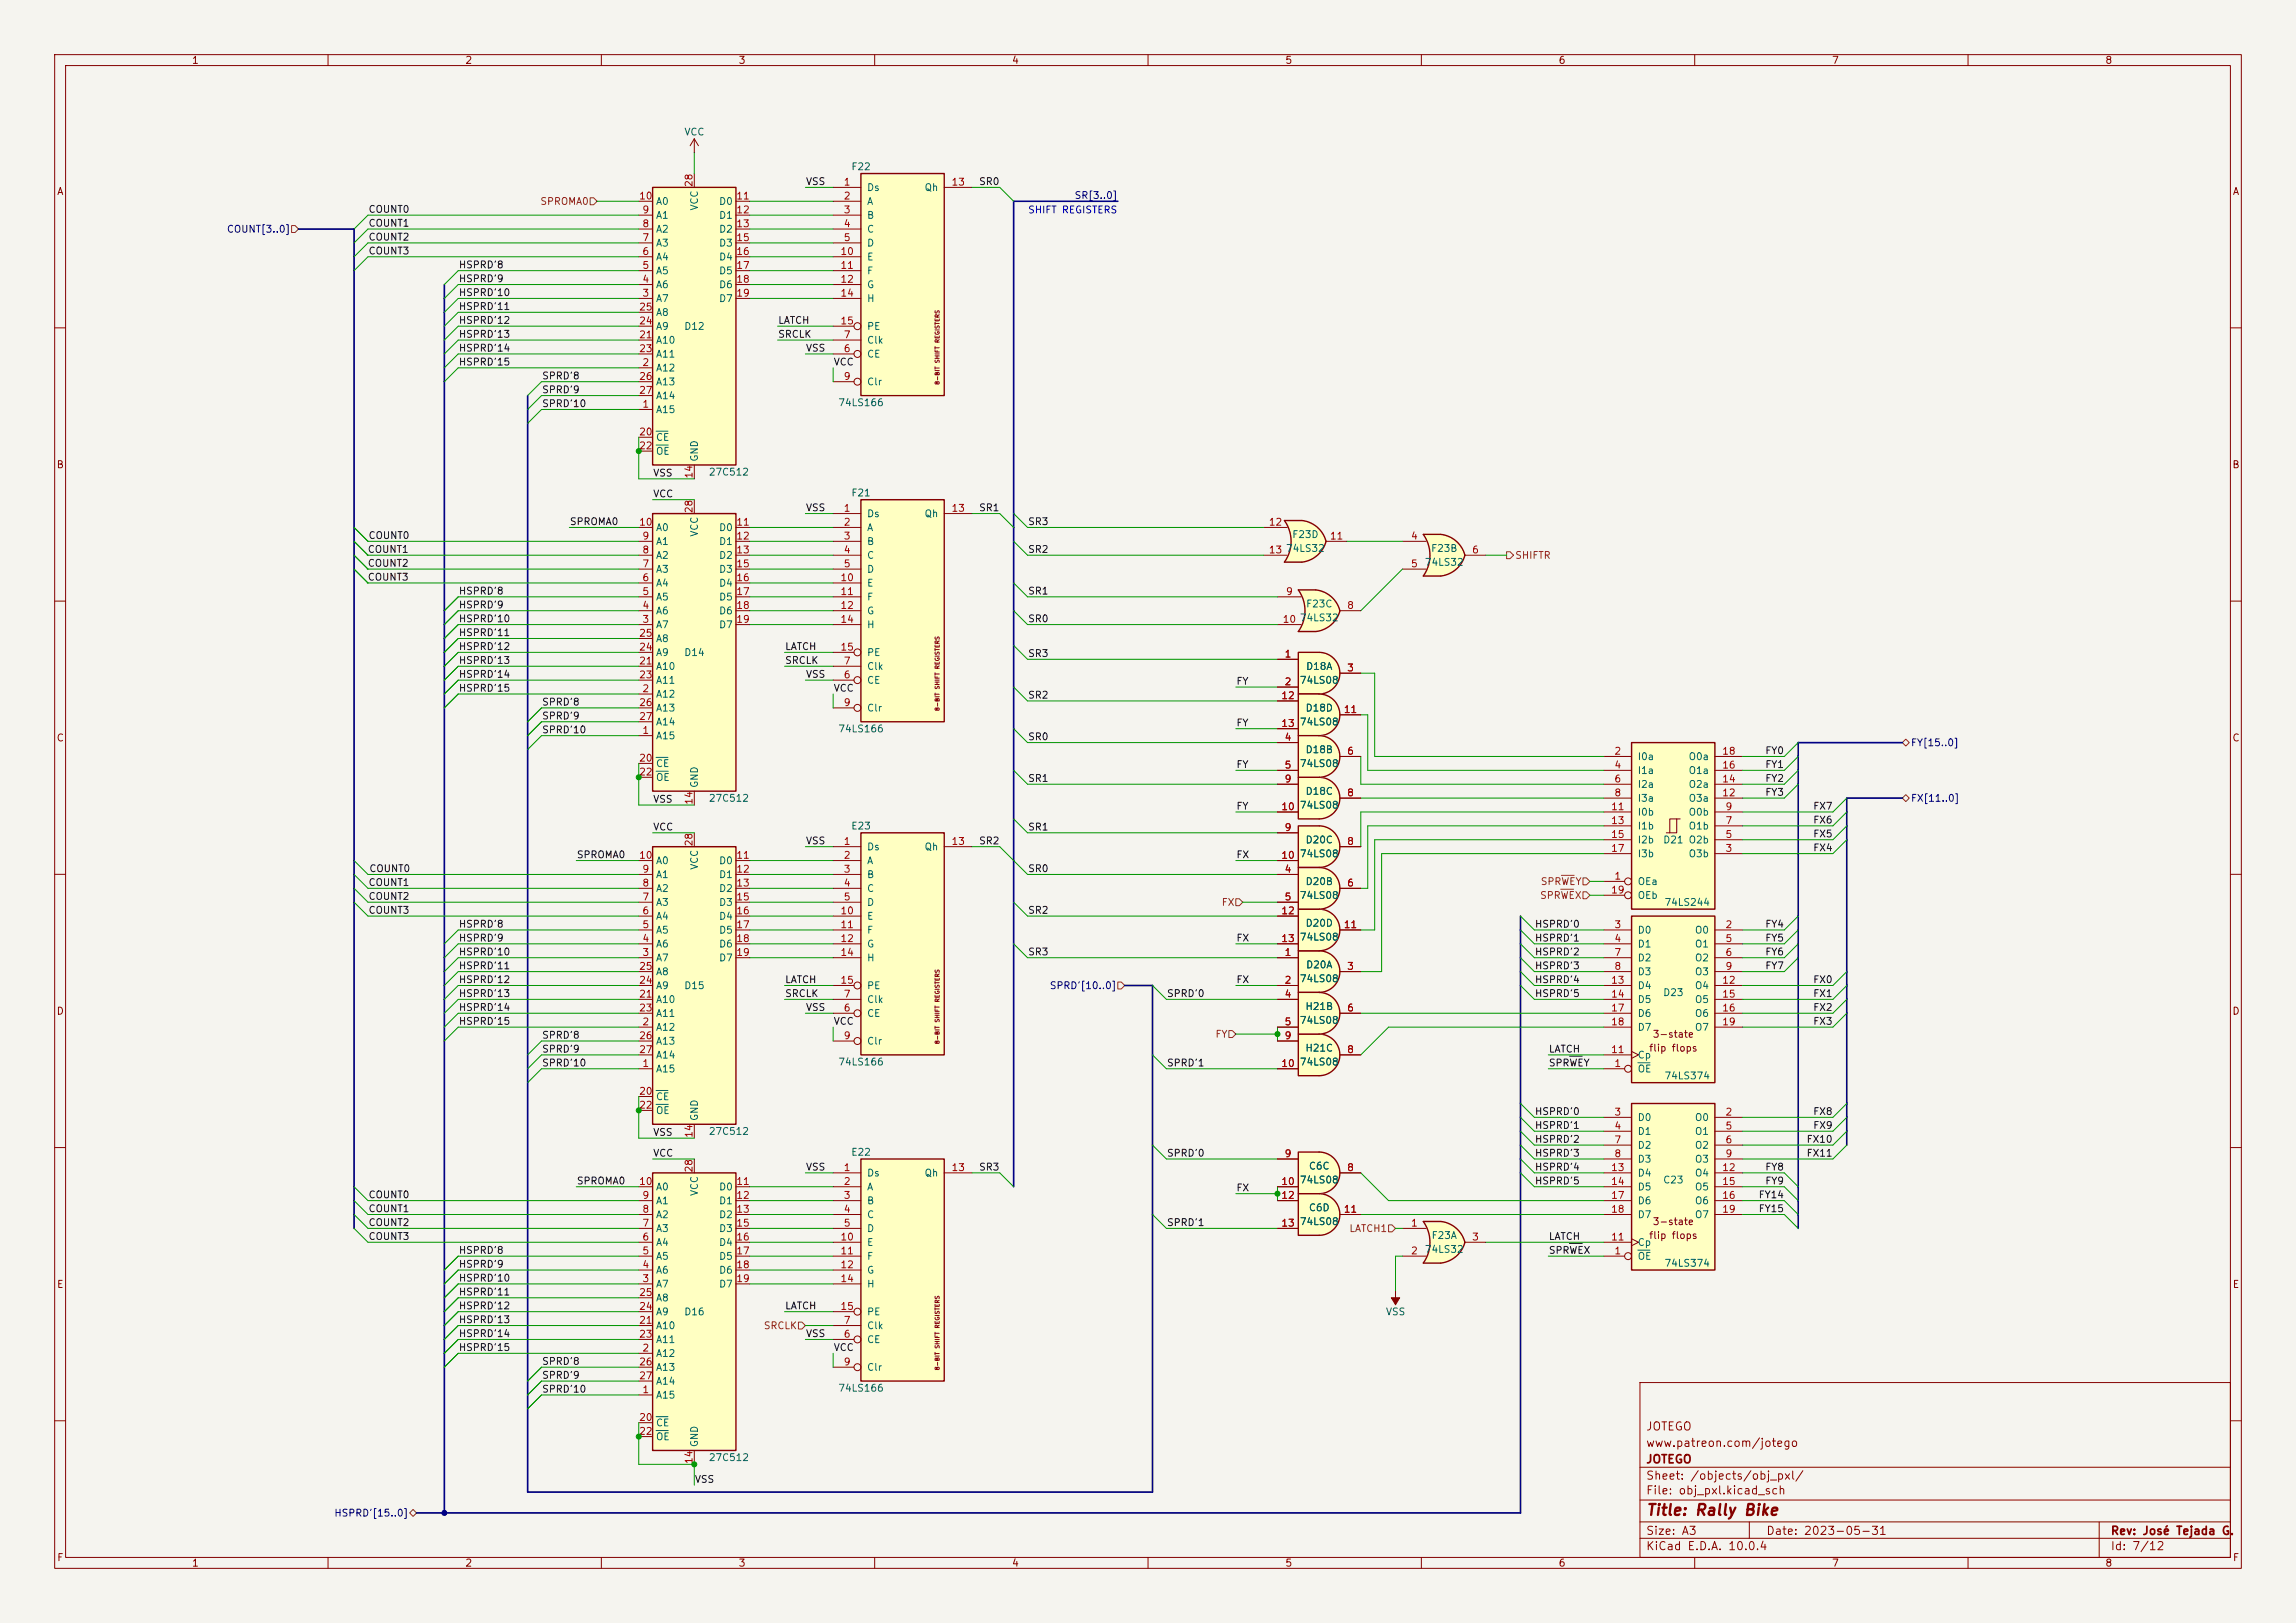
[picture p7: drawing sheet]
<svg xmlns="http://www.w3.org/2000/svg" width="420mm" height="297mm" viewBox="0 0 420 297" stroke-linecap="round" stroke-linejoin="round" font-family="sans-serif">
<defs><g id="words">
<text font-size="2" fill="#840000" x="301" y="277.8">Title: Rally Bike</text>
<g font-size="1.5" fill="#840000">
<text x="301" y="262.1">JOTEGO</text>
<text x="301" y="268.1">JOTEGO</text>
<text x="301" y="265.1">www.patreon.com/jotego</text>
<text x="301" y="273.8">File: obj_pxl.kicad_sch</text>
<text x="301" y="271.1">Sheet: /objects/obj_pxl/</text>
<text x="301" y="281.2">Size: A3</text>
<text x="323" y="281.2">Date: 2023-05-31</text>
<text x="386" y="281.2">Rev: José Tejada G.</text>
<text x="301" y="284">KiCad E.D.A. 10.0.4</text>
<text x="386" y="284">Id: 7/12</text>
</g>
<g font-size="1.3" fill="#840000">
<text x="35" y="12">1</text>
<text x="85" y="12">2</text>
<text x="135" y="12">3</text>
<text x="185" y="12">4</text>
<text x="235" y="12">5</text>
<text x="285" y="12">6</text>
<text x="335" y="12">7</text>
<text x="385" y="12">8</text>
<text x="10.3" y="36">A</text>
<text x="408.3" y="36">A</text>
<text x="10.3" y="86">B</text>
<text x="408.2" y="86">B</text>
<text x="10.3" y="136">C</text>
<text x="408.2" y="136">C</text>
<text x="10.3" y="186">D</text>
<text x="408.2" y="186">D</text>
<text x="302.2" y="190.2">3-state</text>
<text x="301.6" y="192.7">flip flops</text>
<text x="301.6" y="227">flip flops</text>
<text x="302.2" y="224.5">3-state</text>
<text x="10.3" y="236">E</text>
<text x="408.3" y="236">E</text>
<text x="10.3" y="286">F</text>
<text x="35" y="287">1</text>
<text x="85" y="287">2</text>
<text x="135" y="287">3</text>
<text x="185" y="287">4</text>
<text x="235" y="287">5</text>
<text x="285" y="287">6</text>
<text x="335" y="287">7</text>
<text x="385" y="287">8</text>
<text x="408.3" y="286">F</text>
</g>
<g font-size="1.3" fill="#006464">
<text x="125.1" y="25.1">VCC</text>
<text x="155.6" y="31.5">F22</text>
<text x="158.5" y="35.3">Ds</text>
<text x="169" y="35.3">Qh</text>
<text x="119.9" y="40.3">A1</text>
<text x="119.9" y="37.8">A0</text>
<text x="128" y="38.6" transform="rotate(-90 128 38.6)">VCC</text>
<text x="131.4" y="37.8">D0</text>
<text x="131.4" y="40.3">D1</text>
<text x="158.5" y="37.8">A</text>
<text x="158.5" y="40.3">B</text>
<text x="119.9" y="48">A4</text>
<text x="119.9" y="45.4">A3</text>
<text x="119.9" y="42.9">A2</text>
<text x="131.4" y="42.9">D2</text>
<text x="131.4" y="45.4">D3</text>
<text x="131.4" y="48">D4</text>
<text x="158.5" y="42.9">C</text>
<text x="158.5" y="45.4">D</text>
<text x="158.5" y="48">E</text>
<text x="119.9" y="53">A6</text>
<text x="119.9" y="50.5">A5</text>
<text x="131.4" y="50.5">D5</text>
<text x="131.4" y="53">D6</text>
<text x="158.5" y="50.5">F</text>
<text x="158.5" y="53">G</text>
<text x="119.9" y="55.6">A7</text>
<text x="119.9" y="58.1">A8</text>
<text x="131.4" y="55.6">D7</text>
<text x="158.5" y="55.6">H</text>
<text x="119.9" y="63.2">A10</text>
<text x="119.9" y="65.7">A11</text>
<text x="119.9" y="60.7">A9</text>
<text x="125.1" y="60.7">D12</text>
<text x="158.5" y="65.7">CE</text>
<text x="158.5" y="63.2">Clk</text>
<text x="158.5" y="60.7">PE</text>
<text x="119.9" y="68.3">A12</text>
<text x="119.9" y="70.8">A13</text>
<text x="158.5" y="70.8">Clr</text>
<text x="119.9" y="75.9">A15</text>
<text x="119.9" y="73.4">A14</text>
<text x="153.2" y="74.6">74LS166</text>
<text x="119.9" y="81">CE</text>
<text x="119.9" y="83.5">OE</text>
<text x="128" y="84.6" transform="rotate(-90 128 84.6)">GND</text>
<text x="129.5" y="87.3">27C512</text>
<text x="155.6" y="91.1">F21</text>
<text x="158.5" y="95">Ds</text>
<text x="169" y="95">Qh</text>
<text x="119.9" y="100">A1</text>
<text x="119.9" y="97.5">A0</text>
<text x="128" y="98.3" transform="rotate(-90 128 98.3)">VCC</text>
<text x="131.4" y="97.5">D0</text>
<text x="131.4" y="100">D1</text>
<text x="158.5" y="97.5">A</text>
<text x="158.5" y="100">B</text>
<text x="235.1" y="101.3">74LS32</text>
<text x="236.3" y="98.8">F23D</text>
<text x="261.7" y="101.3">F23B</text>
<text x="119.9" y="107.7">A4</text>
<text x="119.9" y="105.1">A3</text>
<text x="119.9" y="102.6">A2</text>
<text x="131.4" y="102.6">D2</text>
<text x="131.4" y="105.1">D3</text>
<text x="131.4" y="107.7">D4</text>
<text x="158.5" y="102.6">C</text>
<text x="158.5" y="105.1">D</text>
<text x="158.5" y="107.7">E</text>
<text x="260.5" y="103.8">74LS32</text>
<text x="119.9" y="112.7">A6</text>
<text x="119.9" y="110.2">A5</text>
<text x="131.4" y="110.2">D5</text>
<text x="131.4" y="112.7">D6</text>
<text x="158.5" y="110.2">F</text>
<text x="158.5" y="112.7">G</text>
<text x="238.8" y="111.5">F23C</text>
<text x="119.9" y="115.3">A7</text>
<text x="119.9" y="117.8">A8</text>
<text x="131.4" y="115.3">D7</text>
<text x="158.5" y="115.3">H</text>
<text x="237.7" y="114">74LS32</text>
<text x="119.9" y="122.9">A10</text>
<text x="119.9" y="125.4">A11</text>
<text x="119.9" y="120.4">A9</text>
<text x="125.1" y="120.4">D14</text>
<text x="158.5" y="125.4">CE</text>
<text x="158.5" y="122.9">Clk</text>
<text x="158.5" y="120.4">PE</text>
<text x="237.7" y="125.4">74LS08</text>
<text x="238.8" y="122.9">D18A</text>
<text x="119.9" y="128">A12</text>
<text x="119.9" y="130.5">A13</text>
<text x="158.5" y="130.5">Clr</text>
<text x="238.7" y="130.5">D18D</text>
<text x="119.9" y="135.6">A15</text>
<text x="119.9" y="133.1">A14</text>
<text x="153.2" y="134.3">74LS166</text>
<text x="237.7" y="133.1">74LS08</text>
<text x="119.9" y="140.7">CE</text>
<text x="119.9" y="143.2">OE</text>
<text x="237.7" y="140.7">74LS08</text>
<text x="238.7" y="138.1">D18B</text>
<text x="299.5" y="139.4">I0a</text>
<text x="299.5" y="141.9">I1a</text>
<text x="308.8" y="141.9">O1a</text>
<text x="308.8" y="139.4">O0a</text>
<text x="128" y="144.3" transform="rotate(-90 128 144.3)">GND</text>
<text x="129.5" y="147">27C512</text>
<text x="237.7" y="148.3">74LS08</text>
<text x="238.7" y="145.8">D18C</text>
<text x="299.5" y="144.5">I2a</text>
<text x="299.5" y="147">I3a</text>
<text x="299.5" y="149.6">I0b</text>
<text x="308.8" y="149.6">O0b</text>
<text x="308.8" y="147">O3a</text>
<text x="308.8" y="144.5">O2a</text>
<text x="155.6" y="152.1">E23</text>
<text x="158.5" y="155.9">Ds</text>
<text x="169" y="155.9">Qh</text>
<text x="238.7" y="154.6">D20C</text>
<text x="299.5" y="152.1">I1b</text>
<text x="299.5" y="154.6">I2b</text>
<text x="304.1" y="154.6">D21 O2b</text>
<text x="308.8" y="152.1">O1b</text>
<text x="119.9" y="161">A1</text>
<text x="119.9" y="158.5">A0</text>
<text x="128" y="159.3" transform="rotate(-90 128 159.3)">VCC</text>
<text x="131.4" y="158.5">D0</text>
<text x="131.4" y="161">D1</text>
<text x="158.5" y="158.5">A</text>
<text x="158.5" y="161">B</text>
<text x="237.7" y="157.2">74LS08</text>
<text x="299.5" y="157.2">I3b</text>
<text x="308.8" y="157.2">O3b</text>
<text x="119.9" y="166.1">A3</text>
<text x="119.9" y="163.5">A2</text>
<text x="131.4" y="163.5">D2</text>
<text x="131.4" y="166.1">D3</text>
<text x="158.5" y="163.5">C</text>
<text x="158.5" y="166.1">D</text>
<text x="237.7" y="164.8">74LS08</text>
<text x="238.7" y="162.3">D20B</text>
<text x="299.5" y="162.3">OEa</text>
<text x="299.5" y="164.8">OEb</text>
<text x="304.4" y="166.1">74LS244</text>
<text x="119.9" y="173.7">A6</text>
<text x="119.9" y="171.2">A5</text>
<text x="119.9" y="168.6">A4</text>
<text x="131.4" y="168.6">D4</text>
<text x="131.4" y="171.2">D5</text>
<text x="131.4" y="173.7">D6</text>
<text x="158.5" y="168.6">E</text>
<text x="158.5" y="171.2">F</text>
<text x="158.5" y="173.7">G</text>
<text x="237.7" y="172.4">74LS08</text>
<text x="238.7" y="169.9">D20D</text>
<text x="299.5" y="171.2">D0</text>
<text x="299.5" y="173.7">D1</text>
<text x="309.9" y="171.2">O0</text>
<text x="309.9" y="173.7">O1</text>
<text x="119.9" y="176.2">A7</text>
<text x="119.9" y="178.8">A8</text>
<text x="131.4" y="176.2">D7</text>
<text x="158.5" y="176.2">H</text>
<text x="238.8" y="177.5">D20A</text>
<text x="299.5" y="176.2">D2</text>
<text x="299.5" y="178.8">D3</text>
<text x="309.9" y="176.2">O2</text>
<text x="309.9" y="178.8">O3</text>
<text x="119.9" y="183.9">A10</text>
<text x="119.9" y="181.3">A9</text>
<text x="125.1" y="181.3">D15</text>
<text x="158.5" y="183.9">Clk</text>
<text x="158.5" y="181.3">PE</text>
<text x="237.7" y="180">74LS08</text>
<text x="238.7" y="185.1">H21B</text>
<text x="299.5" y="181.3">D4</text>
<text x="299.5" y="183.9">D5</text>
<text x="304.1" y="182.6">D23</text>
<text x="309.9" y="181.3">O4</text>
<text x="309.9" y="183.9">O5</text>
<text x="119.9" y="188.9">A12</text>
<text x="119.9" y="186.4">A11</text>
<text x="119.9" y="191.5">A13</text>
<text x="158.5" y="186.4">CE</text>
<text x="158.5" y="191.5">Clr</text>
<text x="237.7" y="187.7">74LS08</text>
<text x="299.5" y="186.4">D6</text>
<text x="299.5" y="188.9">D7</text>
<text x="309.9" y="186.4">O6</text>
<text x="309.9" y="188.9">O7</text>
<text x="119.9" y="196.6">A15</text>
<text x="119.9" y="194">A14</text>
<text x="153.2" y="195.3">74LS166</text>
<text x="237.7" y="195.3">74LS08</text>
<text x="238.7" y="192.7">H21C</text>
<text x="299.5" y="196.6">OE</text>
<text x="299.5" y="194">Cp</text>
<text x="304.4" y="197.8">74LS374</text>
<text x="119.9" y="201.6">CE</text>
<text x="119.9" y="204.2">OE</text>
<text x="128" y="205.2" transform="rotate(-90 128 205.2)">GND</text>
<text x="129.5" y="208">27C512</text>
<text x="299.5" y="205.4">D0</text>
<text x="299.5" y="208">D1</text>
<text x="309.9" y="205.4">O0</text>
<text x="309.9" y="208">O1</text>
<text x="155.6" y="211.8">E22</text>
<text x="158.5" y="215.6">Ds</text>
<text x="169" y="215.6">Qh</text>
<text x="239.3" y="214.3">C6C</text>
<text x="299.5" y="210.5">D2</text>
<text x="299.5" y="213.1">D3</text>
<text x="299.5" y="215.6">D4</text>
<text x="309.9" y="210.5">O2</text>
<text x="309.9" y="213.1">O3</text>
<text x="309.9" y="215.6">O4</text>
<text x="119.9" y="220.7">A1</text>
<text x="119.9" y="218.1">A0</text>
<text x="128" y="219" transform="rotate(-90 128 219)">VCC</text>
<text x="131.4" y="218.1">D0</text>
<text x="131.4" y="220.7">D1</text>
<text x="158.5" y="218.1">A</text>
<text x="158.5" y="220.7">B</text>
<text x="237.7" y="216.9">74LS08</text>
<text x="239.3" y="222">C6D</text>
<text x="299.5" y="218.1">D5</text>
<text x="299.5" y="220.7">D6</text>
<text x="304.1" y="216.9">C23</text>
<text x="309.9" y="218.1">O5</text>
<text x="309.9" y="220.7">O6</text>
<text x="119.9" y="225.8">A3</text>
<text x="119.9" y="223.2">A2</text>
<text x="131.4" y="223.2">D2</text>
<text x="131.4" y="225.8">D3</text>
<text x="158.5" y="223.2">C</text>
<text x="158.5" y="225.8">D</text>
<text x="237.7" y="224.5">74LS08</text>
<text x="261.8" y="227">F23A</text>
<text x="299.5" y="223.2">D7</text>
<text x="309.9" y="223.2">O7</text>
<text x="119.9" y="233.4">A6</text>
<text x="119.9" y="230.8">A5</text>
<text x="119.9" y="228.3">A4</text>
<text x="131.4" y="228.3">D4</text>
<text x="131.4" y="230.8">D5</text>
<text x="131.4" y="233.4">D6</text>
<text x="158.5" y="228.3">E</text>
<text x="158.5" y="230.8">F</text>
<text x="158.5" y="233.4">G</text>
<text x="260.5" y="229.6">74LS32</text>
<text x="299.5" y="230.8">OE</text>
<text x="299.5" y="228.3">Cp</text>
<text x="304.4" y="232.1">74LS374</text>
<text x="119.9" y="235.9">A7</text>
<text x="119.9" y="238.5">A8</text>
<text x="131.4" y="235.9">D7</text>
<text x="158.5" y="235.9">H</text>
<text x="119.9" y="243.5">A10</text>
<text x="119.9" y="241">A9</text>
<text x="125.1" y="241">D16</text>
<text x="158.5" y="243.5">Clk</text>
<text x="158.5" y="241">PE</text>
<text x="253.4" y="241">VSS</text>
<text x="119.9" y="248.6">A12</text>
<text x="119.9" y="246.1">A11</text>
<text x="119.9" y="251.2">A13</text>
<text x="158.5" y="246.1">CE</text>
<text x="158.5" y="251.2">Clr</text>
<text x="119.9" y="256.2">A15</text>
<text x="119.9" y="253.7">A14</text>
<text x="153.2" y="255">74LS166</text>
<text x="119.9" y="261.3">CE</text>
<text x="119.9" y="263.9">OE</text>
<text x="128" y="264.9" transform="rotate(-90 128 264.9)">GND</text>
<text x="129.5" y="267.7">27C512</text>
</g>
<g font-size="1.3" fill="#a90000">
<text x="127" y="34.3" transform="rotate(-90 127 34.3)">28</text>
<text x="154.2" y="34.3">1</text>
<text x="173.9" y="34.3">13</text>
<text x="116.8" y="36.8">10</text>
<text x="117.4" y="41.9">8</text>
<text x="117.4" y="39.3">9</text>
<text x="134.6" y="36.8">11</text>
<text x="134.6" y="39.3">12</text>
<text x="134.6" y="41.9">13</text>
<text x="154.2" y="36.8">2</text>
<text x="154.2" y="39.3">3</text>
<text x="154.2" y="41.9">4</text>
<text x="117.4" y="47">6</text>
<text x="117.4" y="44.4">7</text>
<text x="134.6" y="44.4">15</text>
<text x="134.6" y="47">16</text>
<text x="153.6" y="47">10</text>
<text x="154.2" y="44.4">5</text>
<text x="117.4" y="52">4</text>
<text x="117.4" y="49.5">5</text>
<text x="134.6" y="49.5">17</text>
<text x="134.6" y="52">18</text>
<text x="153.6" y="49.5">11</text>
<text x="153.6" y="52">12</text>
<text x="116.8" y="59.7">24</text>
<text x="116.8" y="57.1">25</text>
<text x="117.4" y="54.6">3</text>
<text x="134.6" y="54.6">19</text>
<text x="153.6" y="54.6">14</text>
<text x="153.6" y="59.7">15</text>
<text x="116.8" y="62.2">21</text>
<text x="116.8" y="64.7">23</text>
<text x="154.2" y="64.7">6</text>
<text x="154.2" y="62.2">7</text>
<text x="116.8" y="69.8">26</text>
<text x="117.4" y="67.3">2</text>
<text x="154.2" y="69.8">9</text>
<text x="116.8" y="72.4">27</text>
<text x="117.4" y="74.9">1</text>
<text x="116.8" y="80">20</text>
<text x="116.8" y="82.5">22</text>
<text x="127" y="87.7" transform="rotate(-90 127 87.7)">14</text>
<text x="127" y="94" transform="rotate(-90 127 94)">28</text>
<text x="154.2" y="94">1</text>
<text x="173.9" y="94">13</text>
<text x="116.8" y="96.5">10</text>
<text x="117.4" y="101.6">8</text>
<text x="117.4" y="99">9</text>
<text x="134.6" y="96.5">11</text>
<text x="134.6" y="99">12</text>
<text x="134.6" y="101.6">13</text>
<text x="154.2" y="96.5">2</text>
<text x="154.2" y="99">3</text>
<text x="154.2" y="101.6">4</text>
<text x="232" y="96.5">12</text>
<text x="232" y="101.6">13</text>
<text x="243.2" y="99">11</text>
<text x="258" y="99">4</text>
<text x="269.2" y="101.6">6</text>
<text x="117.4" y="106.7">6</text>
<text x="117.4" y="104.1">7</text>
<text x="134.6" y="104.1">15</text>
<text x="134.6" y="106.7">16</text>
<text x="153.6" y="106.7">10</text>
<text x="154.2" y="104.1">5</text>
<text x="258" y="104.1">5</text>
<text x="117.4" y="111.7">4</text>
<text x="117.4" y="109.2">5</text>
<text x="134.6" y="109.2">17</text>
<text x="134.6" y="111.7">18</text>
<text x="153.6" y="109.2">11</text>
<text x="153.6" y="111.7">12</text>
<text x="235.1" y="109.2">9</text>
<text x="246.3" y="111.7">8</text>
<text x="116.8" y="119.4">24</text>
<text x="116.8" y="116.8">25</text>
<text x="117.4" y="114.3">3</text>
<text x="134.6" y="114.3">19</text>
<text x="153.6" y="114.3">14</text>
<text x="153.6" y="119.4">15</text>
<text x="234.5" y="114.3">10</text>
<text x="116.8" y="121.9">21</text>
<text x="116.8" y="124.4">23</text>
<text x="154.2" y="124.4">6</text>
<text x="154.2" y="121.9">7</text>
<text x="234.9" y="120.6">1</text>
<text x="234.9" y="125.7">2</text>
<text x="246.3" y="123.2">3</text>
<text x="116.8" y="129.5">26</text>
<text x="117.4" y="127">2</text>
<text x="154.2" y="129.5">9</text>
<text x="234.3" y="128.2">12</text>
<text x="245.7" y="130.8">11</text>
<text x="116.8" y="132.1">27</text>
<text x="117.4" y="134.6">1</text>
<text x="234.3" y="133.3">13</text>
<text x="234.9" y="135.9">4</text>
<text x="116.8" y="139.7">20</text>
<text x="116.8" y="142.2">22</text>
<text x="234.9" y="143.5">9</text>
<text x="234.9" y="140.9">5</text>
<text x="246.3" y="138.4">6</text>
<text x="295.2" y="138.4">2</text>
<text x="295.2" y="140.9">4</text>
<text x="295.2" y="143.5">6</text>
<text x="314.9" y="143.5">14</text>
<text x="314.9" y="140.9">16</text>
<text x="314.9" y="138.4">18</text>
<text x="127" y="147.4" transform="rotate(-90 127 147.4)">14</text>
<text x="234.3" y="148.6">10</text>
<text x="246.3" y="146">8</text>
<text x="294.6" y="148.6">11</text>
<text x="295.2" y="146">8</text>
<text x="314.9" y="146">12</text>
<text x="315.5" y="148.6">9</text>
<text x="127" y="155" transform="rotate(-90 127 155)">28</text>
<text x="154.2" y="154.9">1</text>
<text x="173.9" y="154.9">13</text>
<text x="234.9" y="152.4">9</text>
<text x="246.3" y="154.9">8</text>
<text x="294.6" y="151.1">13</text>
<text x="294.6" y="153.6">15</text>
<text x="315.5" y="153.6">5</text>
<text x="315.5" y="151.1">7</text>
<text x="116.8" y="157.5">10</text>
<text x="117.4" y="160">9</text>
<text x="134.6" y="157.5">11</text>
<text x="134.6" y="160">12</text>
<text x="154.2" y="157.5">2</text>
<text x="154.2" y="160">3</text>
<text x="234.3" y="157.5">10</text>
<text x="234.9" y="160">4</text>
<text x="294.6" y="156.2">17</text>
<text x="295.2" y="161.3">1</text>
<text x="315.5" y="156.2">3</text>
<text x="117.4" y="167.6">6</text>
<text x="117.4" y="165.1">7</text>
<text x="117.4" y="162.5">8</text>
<text x="134.6" y="162.5">13</text>
<text x="134.6" y="165.1">15</text>
<text x="134.6" y="167.6">16</text>
<text x="153.6" y="167.6">10</text>
<text x="154.2" y="162.5">4</text>
<text x="154.2" y="165.1">5</text>
<text x="234.3" y="167.6">12</text>
<text x="234.9" y="165.1">5</text>
<text x="246.3" y="162.5">6</text>
<text x="294.6" y="163.8">19</text>
<text x="117.4" y="172.7">4</text>
<text x="117.4" y="170.2">5</text>
<text x="134.6" y="170.2">17</text>
<text x="134.6" y="172.7">18</text>
<text x="153.6" y="170.2">11</text>
<text x="153.6" y="172.7">12</text>
<text x="234.3" y="172.7">13</text>
<text x="245.7" y="170.2">11</text>
<text x="295.2" y="170.2">3</text>
<text x="295.2" y="172.7">4</text>
<text x="315.5" y="170.2">2</text>
<text x="315.5" y="172.7">5</text>
<text x="116.8" y="177.8">25</text>
<text x="117.4" y="175.2">3</text>
<text x="134.6" y="175.2">19</text>
<text x="153.6" y="175.2">14</text>
<text x="234.9" y="175.2">1</text>
<text x="246.3" y="177.8">3</text>
<text x="295.2" y="175.2">7</text>
<text x="295.2" y="177.8">8</text>
<text x="315.5" y="175.2">6</text>
<text x="315.5" y="177.8">9</text>
<text x="116.8" y="182.9">21</text>
<text x="116.8" y="185.4">23</text>
<text x="116.8" y="180.3">24</text>
<text x="153.6" y="180.3">15</text>
<text x="154.2" y="185.4">6</text>
<text x="154.2" y="182.9">7</text>
<text x="234.9" y="180.3">2</text>
<text x="234.9" y="182.9">4</text>
<text x="246.3" y="185.4">6</text>
<text x="294.6" y="180.3">13</text>
<text x="294.6" y="182.9">14</text>
<text x="294.6" y="185.4">17</text>
<text x="314.9" y="180.3">12</text>
<text x="314.9" y="182.9">15</text>
<text x="314.9" y="185.4">16</text>
<text x="116.8" y="190.5">26</text>
<text x="117.4" y="187.9">2</text>
<text x="154.2" y="190.5">9</text>
<text x="234.9" y="190.5">9</text>
<text x="234.9" y="187.9">5</text>
<text x="294.6" y="187.9">18</text>
<text x="314.9" y="187.9">19</text>
<text x="116.8" y="193">27</text>
<text x="117.4" y="195.6">1</text>
<text x="234.3" y="195.6">10</text>
<text x="246.3" y="193">8</text>
<text x="294.6" y="193">11</text>
<text x="295.2" y="195.6">1</text>
<text x="116.8" y="200.6">20</text>
<text x="116.8" y="203.2">22</text>
<text x="127" y="208.3" transform="rotate(-90 127 208.3)">14</text>
<text x="295.2" y="204.4">3</text>
<text x="295.2" y="207">4</text>
<text x="295.2" y="209.5">7</text>
<text x="315.5" y="204.4">2</text>
<text x="315.5" y="207">5</text>
<text x="315.5" y="209.5">6</text>
<text x="127" y="214.7" transform="rotate(-90 127 214.7)">28</text>
<text x="154.2" y="214.6">1</text>
<text x="173.9" y="214.6">13</text>
<text x="234.9" y="212.1">9</text>
<text x="246.3" y="214.6">8</text>
<text x="294.6" y="214.6">13</text>
<text x="295.2" y="212.1">8</text>
<text x="314.9" y="214.6">12</text>
<text x="315.5" y="212.1">9</text>
<text x="116.8" y="217.1">10</text>
<text x="117.4" y="219.7">9</text>
<text x="134.6" y="217.1">11</text>
<text x="134.6" y="219.7">12</text>
<text x="154.2" y="217.1">2</text>
<text x="154.2" y="219.7">3</text>
<text x="234.3" y="217.1">10</text>
<text x="234.3" y="219.7">12</text>
<text x="294.6" y="217.1">14</text>
<text x="294.6" y="219.7">17</text>
<text x="314.9" y="217.1">15</text>
<text x="314.9" y="219.7">16</text>
<text x="117.4" y="227.3">6</text>
<text x="117.4" y="224.8">7</text>
<text x="117.4" y="222.2">8</text>
<text x="134.6" y="222.2">13</text>
<text x="134.6" y="224.8">15</text>
<text x="134.6" y="227.3">16</text>
<text x="153.6" y="227.3">10</text>
<text x="154.2" y="222.2">4</text>
<text x="154.2" y="224.8">5</text>
<text x="234.3" y="224.8">13</text>
<text x="245.7" y="222.2">11</text>
<text x="258" y="224.8">1</text>
<text x="269.2" y="227.3">3</text>
<text x="294.6" y="227.3">11</text>
<text x="294.6" y="222.2">18</text>
<text x="314.9" y="222.2">19</text>
<text x="117.4" y="232.4">4</text>
<text x="117.4" y="229.8">5</text>
<text x="134.6" y="229.8">17</text>
<text x="134.6" y="232.4">18</text>
<text x="153.6" y="229.8">11</text>
<text x="153.6" y="232.4">12</text>
<text x="258" y="229.8">2</text>
<text x="295.2" y="229.8">1</text>
<text x="116.8" y="237.5">25</text>
<text x="117.4" y="234.9">3</text>
<text x="134.6" y="234.9">19</text>
<text x="153.6" y="234.9">14</text>
<text x="116.8" y="242.5">21</text>
<text x="116.8" y="245.1">23</text>
<text x="116.8" y="240">24</text>
<text x="153.6" y="240">15</text>
<text x="154.2" y="245.1">6</text>
<text x="154.2" y="242.5">7</text>
<text x="116.8" y="250.2">26</text>
<text x="117.4" y="247.6">2</text>
<text x="154.2" y="250.2">9</text>
<text x="116.8" y="252.7">27</text>
<text x="117.4" y="255.2">1</text>
<text x="116.8" y="260.3">20</text>
<text x="116.8" y="262.9">22</text>
<text x="127" y="268" transform="rotate(-90 127 268)">14</text>
</g>
<g font-size="1.3" fill="#0f0f0f">
<text x="147.3" y="34.2">VSS</text>
<text x="179" y="34.2">SR0</text>
<text x="67.3" y="41.8">COUNT1</text>
<text x="67.3" y="39.2">COUNT0</text>
<text x="67.3" y="46.9">COUNT3</text>
<text x="67.3" y="44.3">COUNT2</text>
<text x="83.8" y="51.9">HSPRD'9</text>
<text x="83.8" y="49.4">HSPRD'8</text>
<text x="83.8" y="54.5">HSPRD'10</text>
<text x="83.8" y="57">HSPRD'11</text>
<text x="83.8" y="59.6">HSPRD'12</text>
<text x="142.2" y="59.6">LATCH</text>
<text x="83.8" y="64.6">HSPRD'14</text>
<text x="83.8" y="62.1">HSPRD'13</text>
<text x="142.2" y="62.1">SRCLK</text>
<text x="147.3" y="64.6">VSS</text>
<text x="83.8" y="67.2">HSPRD'15</text>
<text x="99.1" y="69.7">SPRD'8</text>
<text x="152.4" y="67.2">VCC</text>
<text x="99.1" y="72.3">SPRD'9</text>
<text x="99.1" y="74.8">SPRD'10</text>
<text x="119.4" y="87.5">VSS</text>
<text x="119.4" y="91.3">VCC</text>
<text x="147.3" y="93.9">VSS</text>
<text x="179" y="93.9">SR1</text>
<text x="67.2" y="101.5">COUNT1</text>
<text x="67.3" y="98.9">COUNT0</text>
<text x="104.1" y="96.4">SPROMA0</text>
<text x="188" y="101.5">SR2</text>
<text x="188" y="96.4">SR3</text>
<text x="67.2" y="104">COUNT2</text>
<text x="67.2" y="106.6">COUNT3</text>
<text x="83.8" y="109.1">HSPRD'8</text>
<text x="83.8" y="111.6">HSPRD'9</text>
<text x="188" y="109.1">SR1</text>
<text x="83.8" y="119.3">HSPRD'12</text>
<text x="83.8" y="114.2">HSPRD'10</text>
<text x="83.8" y="116.7">HSPRD'11</text>
<text x="143.5" y="119.3">LATCH</text>
<text x="188" y="114.2">SR0</text>
<text x="83.8" y="124.3">HSPRD'14</text>
<text x="83.8" y="121.8">HSPRD'13</text>
<text x="143.5" y="121.8">SRCLK</text>
<text x="147.3" y="124.3">VSS</text>
<text x="188" y="120.5">SR3</text>
<text x="226.1" y="125.6">FY</text>
<text x="83.8" y="126.9">HSPRD'15</text>
<text x="99.1" y="132">SPRD'9</text>
<text x="99.1" y="129.4">SPRD'8</text>
<text x="152.4" y="126.9">VCC</text>
<text x="188" y="128.1">SR2</text>
<text x="99.1" y="134.5">SPRD'10</text>
<text x="188" y="135.8">SR0</text>
<text x="226.1" y="133.2">FY</text>
<text x="188" y="143.4">SR1</text>
<text x="226.1" y="140.8">FY</text>
<text x="322.8" y="140.8">FY1</text>
<text x="322.8" y="138.3">FY0</text>
<text x="322.8" y="143.4">FY2</text>
<text x="119.4" y="147.2">VSS</text>
<text x="226.1" y="148.5">FY</text>
<text x="322.8" y="145.9">FY3</text>
<text x="331.6" y="148.5">FX7</text>
<text x="119.4" y="152.3">VCC</text>
<text x="147.3" y="154.8">VSS</text>
<text x="179" y="154.8">SR2</text>
<text x="188" y="152.3">SR1</text>
<text x="331.6" y="151">FX6</text>
<text x="331.6" y="153.5">FX5</text>
<text x="67.5" y="159.9">COUNT0</text>
<text x="105.4" y="157.4">SPROMA0</text>
<text x="188" y="159.9">SR0</text>
<text x="226.1" y="157.4">FX</text>
<text x="331.6" y="156.1">FX4</text>
<text x="67.3" y="165">COUNT2</text>
<text x="67.3" y="167.5">COUNT3</text>
<text x="67.3" y="162.4">COUNT1</text>
<text x="188" y="167.5">SR2</text>
<text x="83.8" y="170.1">HSPRD'8</text>
<text x="83.8" y="172.6">HSPRD'9</text>
<text x="226.1" y="172.6">FX</text>
<text x="280.7" y="172.6">HSPRD'1</text>
<text x="280.7" y="170.1">HSPRD'0</text>
<text x="322.8" y="170.1">FY4</text>
<text x="322.8" y="172.6">FY5</text>
<text x="83.8" y="177.7">HSPRD'11</text>
<text x="83.8" y="175.1">HSPRD'10</text>
<text x="188" y="175.1">SR3</text>
<text x="280.7" y="177.7">HSPRD'3</text>
<text x="280.7" y="175.1">HSPRD'2</text>
<text x="322.8" y="177.7">FY7</text>
<text x="322.8" y="175.1">FY6</text>
<text x="83.8" y="180.2">HSPRD'12</text>
<text x="83.8" y="182.8">HSPRD'13</text>
<text x="83.8" y="185.3">HSPRD'14</text>
<text x="143.5" y="180.2">LATCH</text>
<text x="143.5" y="182.8">SRCLK</text>
<text x="147.3" y="185.3">VSS</text>
<text x="213.4" y="182.8">SPRD'0</text>
<text x="226.1" y="180.2">FX</text>
<text x="280.7" y="180.2">HSPRD'4</text>
<text x="280.7" y="182.8">HSPRD'5</text>
<text x="331.6" y="185.3">FX2</text>
<text x="331.6" y="180.2">FX0</text>
<text x="331.6" y="182.8">FX1</text>
<text x="83.8" y="187.8">HSPRD'15</text>
<text x="99.1" y="190.4">SPRD'8</text>
<text x="152.4" y="187.8">VCC</text>
<text x="331.6" y="187.8">FX3</text>
<text x="99.1" y="195.5">SPRD'10</text>
<text x="99.1" y="192.9">SPRD'9</text>
<text x="213.4" y="195.5">SPRD'1</text>
<text x="283.2" y="195.5">SPRWEY</text>
<text x="283.2" y="192.9">LATCH</text>
<text x="119.4" y="208.2">VSS</text>
<text x="280.7" y="204.3">HSPRD'0</text>
<text x="280.7" y="206.9">HSPRD'1</text>
<text x="280.7" y="209.4">HSPRD'2</text>
<text x="330.4" y="209.4">FX10</text>
<text x="331.6" y="206.9">FX9</text>
<text x="331.6" y="204.3">FX8</text>
<text x="119.4" y="212">VCC</text>
<text x="147.3" y="214.5">VSS</text>
<text x="179" y="214.5">SR3</text>
<text x="213.4" y="212">SPRD'0</text>
<text x="280.7" y="214.5">HSPRD'4</text>
<text x="280.7" y="212">HSPRD'3</text>
<text x="322.8" y="214.5">FY8</text>
<text x="330.4" y="212">FX11</text>
<text x="67.3" y="219.6">COUNT0</text>
<text x="105.4" y="217">SPROMA0</text>
<text x="226.1" y="218.3">FX</text>
<text x="280.7" y="217">HSPRD'5</text>
<text x="321.6" y="219.6">FY14</text>
<text x="322.8" y="217">FY9</text>
<text x="67.3" y="222.1">COUNT1</text>
<text x="67.3" y="227.2">COUNT3</text>
<text x="67.3" y="224.7">COUNT2</text>
<text x="213.4" y="224.7">SPRD'1</text>
<text x="283.2" y="227.2">LATCH</text>
<text x="321.6" y="222.1">FY15</text>
<text x="83.8" y="232.3">HSPRD'9</text>
<text x="83.8" y="229.7">HSPRD'8</text>
<text x="283.2" y="229.7">SPRWEX</text>
<text x="83.8" y="239.9">HSPRD'12</text>
<text x="83.8" y="237.4">HSPRD'11</text>
<text x="83.8" y="234.8">HSPRD'10</text>
<text x="143.5" y="239.9">LATCH</text>
<text x="83.8" y="245">HSPRD'14</text>
<text x="83.8" y="242.4">HSPRD'13</text>
<text x="147.3" y="245">VSS</text>
<text x="83.8" y="247.5">HSPRD'15</text>
<text x="99.1" y="250.1">SPRD'8</text>
<text x="152.4" y="247.5">VCC</text>
<text x="99.1" y="252.6">SPRD'9</text>
<text x="99.1" y="255.1">SPRD'10</text>
<text x="127" y="271.7">VSS</text>
</g>
<g font-size="1.3" fill="#725600">
<text x="98.7" y="37.8">SPROMA0</text>
<text x="277.1" y="102.6">SHIFTR</text>
<text x="223.4" y="166.1">FX</text>
<text x="281.6" y="164.8">SPRWEX</text>
<text x="281.7" y="162.3">SPRWEY</text>
<text x="222.2" y="190.2">FY</text>
<text x="246.7" y="225.8">LATCH1</text>
<text x="139.6" y="243.5">SRCLK</text>
</g>
<text font-size="1.3" fill="#0000c2" x="188" y="39.3">SHIFT REGISTERS</text>
<g font-size="1.3" fill="#000084">
<text x="196.5" y="36.7">SR[3..0]</text>
<text x="41.4" y="42.9">COUNT[3..0]</text>
<text x="349.4" y="136.9">FY[15..0]</text>
<text x="349.4" y="147">FX[11..0]</text>
<text x="191.9" y="181.3">SPRD'[10..0]</text>
<text x="61" y="277.8">HSPRD'[15..0]</text>
</g>
<g font-size=".8" fill="#840000">
<text x="172" y="70.5" transform="rotate(-90 172 70.5)">8-BIT SHIFT REGISTERS</text>
<text x="172" y="130.2" transform="rotate(-90 172 130.2)">8-BIT SHIFT REGISTERS</text>
<text x="172" y="191.2" transform="rotate(-90 172 191.2)">8-BIT SHIFT REGISTERS</text>
<text x="172" y="250.9" transform="rotate(-90 172 250.9)">8-BIT SHIFT REGISTERS</text>
</g>
</g></defs>
<path d="M0 0h420v297h-420z" fill="#f5f4ef" stroke="#f5f4ef" stroke-width=".18"/>
<g fill="none" stroke="#840000" stroke-width=".18">
<path d="M10 10h400v277h-400zM12 12h396v273h-396zM60 10v2M110 10v2M160 10v2M210 10v2M260 10v2M310 10v2M360 10v2M10 60h2M408 60h2M10 110h2"/>
<path d="M408 110h2M10 160h2M408 160h2M10 210h2M408 210h2M300 253h108v32h-108zM10 260h2M300 278.5h108M300 274.5h108M300 268.5h108M320 278.5v3M384 278.5v6.5"/>
<path d="M408 260h2M60 285v2M110 285v2M160 285v2M210 285v2M260 285v2M300 281.5h108M310 285v2M360 285v2"/>
</g>
<path d="M119.4 154.9h15.2v50.8h-15.2z" fill="#ffffc2"/>
<path d="M119.4 154.9h15.2v50.8h-15.2z" fill="none" stroke="#840000" stroke-width=".25"/>
<g fill="none" stroke="#840000" stroke-width=".18">
<path d="M116.8 157.5h2.6M127 152.4v2.5M134.6 157.5h2.6M116.8 175.3h2.6M116.8 172.7h2.6M116.8 170.2h2.6M116.8 167.6h2.6M116.8 165.1h2.6M116.8 162.6h2.6M116.8 160h2.6M116.8 177.8h2.6M134.6 175.3h2.6"/>
<path d="M134.6 172.7h2.6M134.6 170.2h2.6M134.6 167.6h2.6M134.6 165.1h2.6M134.6 162.6h2.6M134.6 160h2.6M116.8 195.6h2.6M116.8 188h2.6M116.8 182.9h2.6M116.8 185.4h2.6M116.8 180.3h2.6M116.8 190.5h2.6"/>
<path d="M116.8 193h2.6M116.8 200.7h2.6M116.8 203.2h2.6M127 205.7v2.6"/>
</g>
<path d="M120 199.6h2.2M120 202.1h2.2" fill="none" stroke="#006464" stroke-width=".18"/>
<path d="M241.3 189.2a3.8 3.8 0 0 1 3.8 3.8 3.8 3.8 0 0 1-3.8 3.9z" fill="#ffffc2" stroke="#ffffc2" stroke-width=".18"/>
<path d="M237.5 189.2h3.8v7.7h-3.8z" fill="#ffffc2"/>
<path d="M237.5 189.2h3.8a3.8 3.8 0 0 1 3.8 3.8 3.8 3.8 0 0 1-3.8 3.9h-3.8z" fill="none" stroke="#840000" stroke-width=".25"/>
<path d="M233.7 190.5h3.8M233.7 195.6h3.8M245.1 193h3.8" fill="none" stroke="#840000" stroke-width=".18"/>
<path d="M241.3 174a3.8 3.8 0 0 1 3.8 3.8 3.8 3.8 0 0 1-3.8 3.8z" fill="#ffffc2" stroke="#ffffc2" stroke-width=".18"/>
<path d="M237.5 174h3.8v7.6h-3.8z" fill="#ffffc2"/>
<path d="M237.5 174h3.8a3.8 3.8 0 0 1 3.8 3.8 3.8 3.8 0 0 1-3.8 3.8h-3.8z" fill="none" stroke="#840000" stroke-width=".25"/>
<path d="M233.7 175.3h3.8M245.1 177.8h3.8M233.7 180.3h3.8" fill="none" stroke="#840000" stroke-width=".18"/>
<path d="M241.3 181.6a3.8 3.8 0 0 1 3.8 3.8 3.8 3.8 0 0 1-3.8 3.8z" fill="#ffffc2" stroke="#ffffc2" stroke-width=".18"/>
<path d="M237.5 181.6h3.8v7.6h-3.8z" fill="#ffffc2"/>
<path d="M237.5 181.6h3.8a3.8 3.8 0 0 1 3.8 3.8 3.8 3.8 0 0 1-3.8 3.8h-3.8z" fill="none" stroke="#840000" stroke-width=".25"/>
<path d="M233.7 182.9h3.8M233.7 188h3.8M245.1 185.4h3.8" fill="none" stroke="#840000" stroke-width=".18"/>
<path d="M241.3 151.1a3.8 3.8 0 0 1 3.8 3.8 3.8 3.8 0 0 1-3.8 3.9z" fill="#ffffc2" stroke="#ffffc2" stroke-width=".18"/>
<path d="M237.5 151.1h3.8v7.7h-3.8z" fill="#ffffc2"/>
<path d="M237.5 151.1h3.8a3.8 3.8 0 0 1 3.8 3.8 3.8 3.8 0 0 1-3.8 3.9h-3.8z" fill="none" stroke="#840000" stroke-width=".25"/>
<path d="M233.7 152.4h3.8M233.7 157.5h3.8M245.1 154.9h3.8" fill="none" stroke="#840000" stroke-width=".18"/>
<path d="M298.4 135.9h15.3v30.5h-15.3z" fill="#ffffc2"/>
<g fill="none" stroke="#840000" stroke-width=".18">
<path d="M293.4 138.4h5M313.7 138.4h5.1M293.4 156.2h5M293.4 141h5M293.4 153.7h5M293.4 143.5h5M293.4 151.1h5M293.4 146.1h5M293.4 148.6h5M306.7 149.9h-1.3v2.5M307.3 149.9h-.6v2.5h-1.9M313.7 156.2h5.1"/>
<path d="M313.7 141h5.1M313.7 153.7h5.1M313.7 143.5h5.1M313.7 151.1h5.1M313.7 146.1h5.1M313.7 148.6h5.1M293.4 161.3h3.8M293.4 163.8h3.8"/>
<circle cx="297.8" cy="161.3" r=".63"/>
<circle cx="297.8" cy="163.8" r=".63"/>
</g>
<path d="M298.4 135.9h15.3v30.5h-15.3z" fill="none" stroke="#840000" stroke-width=".25"/>
<path d="M234.9 95.3h3.2M234.9 102.9h3.2" fill="none" stroke="#ffffc2" stroke-width=".18"/>
<g fill="#ffffc2" stroke="#ffffc2" stroke-width=".18">
<path d="M237.5 97.7l5.1 1.4a5.2 5.2 0 0 1-4.4 3.8z"/>
<path d="M238.2 95.3a5.1 5.1 0 0 1 4.4 3.8l-5 1.3z"/>
</g>
<path d="M234.9 95.3h3.2v7.6h-3.2a6.7 6.7 0 0 0 0-7.6z" fill="#ffffc2"/>
<path d="M238.1 95.3h-3.2a6.6 6.6 0 0 1 0 7.6h3.2M238.2 95.3a5.2 5.2 0 0 1 4.4 3.8 5.2 5.2 0 0 1-4.4 3.8" fill="none" stroke="#840000" stroke-width=".25"/>
<path d="M231.1 96.5h4.4M242.6 99.1h3.8M231.1 101.6h4.4" fill="none" stroke="#840000" stroke-width=".18"/>
<path d="M237.5 108h3.2M237.5 115.6h3.2" fill="none" stroke="#ffffc2" stroke-width=".18"/>
<g fill="#ffffc2" stroke="#ffffc2" stroke-width=".18">
<path d="M240.1 110.4l5 1.4a5.2 5.2 0 0 1-4.4 3.8z"/>
<path d="M240.7 108a5.1 5.1 0 0 1 4.4 3.8l-5 1.3z"/>
</g>
<path d="M237.5 108h3.2v7.6h-3.2a6.7 6.7 0 0 0 0-7.6z" fill="#ffffc2"/>
<path d="M237.5 108h3.2a5.1 5.1 0 0 1 4.4 3.8 5.2 5.2 0 0 1-4.4 3.8h-3.2a6.6 6.6 0 0 0 0-7.6z" fill="none" stroke="#840000" stroke-width=".25"/>
<path d="M233.7 109.2h4.3M233.7 114.3h4.3M245.1 111.8h3.8" fill="none" stroke="#840000" stroke-width=".18"/>
<path d="M241.3 166.4a3.8 3.8 0 0 1 3.8 3.8 3.8 3.8 0 0 1-3.8 3.8z" fill="#ffffc2" stroke="#ffffc2" stroke-width=".18"/>
<path d="M237.5 166.4h3.8v7.6h-3.8z" fill="#ffffc2"/>
<path d="M237.5 166.4h3.8a3.8 3.8 0 0 1 3.8 3.8 3.8 3.8 0 0 1-3.8 3.8h-3.8z" fill="none" stroke="#840000" stroke-width=".25"/>
<path d="M233.7 167.6h3.8M233.7 172.7h3.8M245.1 170.2h3.8" fill="none" stroke="#840000" stroke-width=".18"/>
<path d="M241.3 210.8a3.8 3.8 0 0 1 3.8 3.8 3.8 3.8 0 0 1-3.8 3.8z" fill="#ffffc2" stroke="#ffffc2" stroke-width=".18"/>
<path d="M237.5 210.8h3.8v7.6h-3.8z" fill="#ffffc2"/>
<path d="M237.5 210.8h3.8a3.8 3.8 0 0 1 3.8 3.8 3.8 3.8 0 0 1-3.8 3.8h-3.8z" fill="none" stroke="#840000" stroke-width=".25"/>
<path d="M233.7 212.1h3.8M233.7 217.2h3.8M245.1 214.6h3.8" fill="none" stroke="#840000" stroke-width=".18"/>
<path d="M298.4 167.6h15.3v30.5h-15.3z" fill="#ffffc2"/>
<path d="M298.4 167.6h15.3v30.5h-15.3z" fill="none" stroke="#840000" stroke-width=".25"/>
<g fill="none" stroke="#840000" stroke-width=".18">
<path d="M293.4 170.2h5M293.4 172.7h5M293.4 175.3h5M293.4 177.8h5M313.7 170.2h5.1M313.7 172.7h5.1M313.7 175.3h5.1M313.7 177.8h5.1M293.4 195.6h3.8M293.4 193h5M293.4 180.3h5M293.4 182.9h5"/>
<path d="M293.4 185.4h5M293.4 188h5M298.4 192.4l1.3 .6-1.3 .7M313.7 180.3h5.1M313.7 182.9h5.1M313.7 185.4h5.1M313.7 188h5.1"/>
<circle cx="297.8" cy="195.6" r=".63"/>
</g>
<path d="M299.6 194.5h2.2" fill="none" stroke="#006464" stroke-width=".18"/>
<path d="M119.4 94h15.2v50.8h-15.2z" fill="#ffffc2"/>
<path d="M119.4 94h15.2v50.8h-15.2z" fill="none" stroke="#840000" stroke-width=".25"/>
<g fill="none" stroke="#840000" stroke-width=".18">
<path d="M116.8 99.1h2.6M116.8 96.5h2.6M127 91.4v2.6M134.6 99.1h2.6M134.6 96.5h2.6M116.8 114.3h2.6M116.8 111.8h2.6M116.8 109.2h2.6M116.8 106.7h2.6M116.8 104.1h2.6M116.8 101.6h2.6M116.8 119.4h2.6"/>
<path d="M116.8 116.8h2.6M134.6 114.3h2.6M134.6 111.8h2.6M134.6 109.2h2.6M134.6 106.7h2.6M134.6 104.1h2.6M134.6 101.6h2.6M116.8 134.6h2.6M116.8 127h2.6M116.8 139.7h2.6M116.8 121.9h2.6M116.8 124.5h2.6"/>
<path d="M116.8 129.5h2.6M116.8 132.1h2.6M116.8 142.2h2.6M127 144.8v2.5"/>
</g>
<path d="M120 138.6h2.2M120 141.1h2.2" fill="none" stroke="#006464" stroke-width=".18"/>
<path d="M241.3 119.4a3.8 3.8 0 0 1 3.8 3.8 3.8 3.8 0 0 1-3.8 3.8z" fill="#ffffc2" stroke="#ffffc2" stroke-width=".18"/>
<path d="M237.5 119.4h3.8v7.6h-3.8z" fill="#ffffc2"/>
<path d="M237.5 119.4h3.8a3.8 3.8 0 0 1 3.8 3.8 3.8 3.8 0 0 1-3.8 3.8h-3.8z" fill="none" stroke="#840000" stroke-width=".25"/>
<path d="M233.7 120.7h3.8M233.7 125.7h3.8M245.1 123.2h3.8" fill="none" stroke="#840000" stroke-width=".18"/>
<path d="M298.4 201.9h15.3v30.5h-15.3z" fill="#ffffc2"/>
<path d="M298.4 201.9h15.3v30.5h-15.3z" fill="none" stroke="#840000" stroke-width=".25"/>
<g fill="none" stroke="#840000" stroke-width=".18">
<path d="M293.4 204.5h5M293.4 207h5M293.4 209.6h5M293.4 212.1h5M293.4 214.6h5M293.4 217.2h5M293.4 219.7h5M313.7 204.5h5.1M313.7 207h5.1M313.7 209.6h5.1M313.7 212.1h5.1M313.7 214.6h5.1"/>
<path d="M313.7 217.2h5.1M313.7 219.7h5.1M293.4 229.9h3.8M293.4 227.3h5M293.4 222.2h5M298.4 226.7l1.3 .6-1.3 .7M313.7 222.2h5.1"/>
<circle cx="297.8" cy="229.9" r=".63"/>
</g>
<path d="M299.6 228.8h2.2" fill="none" stroke="#006464" stroke-width=".18"/>
<path d="M157.5 91.4h15.2v40.7h-15.2z" fill="#ffffc2"/>
<path d="M157.5 91.4h15.2v40.7h-15.2z" fill="none" stroke="#840000" stroke-width=".25"/>
<g fill="none" stroke="#840000" stroke-width=".18">
<path d="M152.4 94h5.1M152.4 96.5h5.1M152.4 99.1h5.1M172.7 94h5.1M152.4 101.6h5.1M152.4 104.1h5.1M152.4 106.7h5.1M152.4 109.2h5.1M152.4 111.8h5.1M152.4 114.3h5.1M152.4 119.4h3.8M152.4 124.5h3.8"/>
<path d="M152.4 121.9h5.1M152.4 129.5h3.8"/>
<circle cx="156.8" cy="119.4" r=".63"/>
<circle cx="156.8" cy="124.5" r=".63"/>
<circle cx="156.8" cy="129.5" r=".63"/>
</g>
<path d="M260.3 97.8h3.2M260.3 105.4h3.2" fill="none" stroke="#ffffc2" stroke-width=".18"/>
<g fill="#ffffc2" stroke="#ffffc2" stroke-width=".18">
<path d="M263 100.2l5 1.4a5.2 5.2 0 0 1-4.4 3.8z"/>
<path d="M263.6 97.8a5.1 5.1 0 0 1 4.4 3.8l-5 1.3z"/>
</g>
<path d="M260.3 97.8h3.2v7.6h-3.2a6.7 6.7 0 0 0 0-7.6z" fill="#ffffc2"/>
<path d="M260.3 97.8h3.2a5.1 5.1 0 0 1 4.5 3.8 5.2 5.2 0 0 1-4.4 3.8h-3.3a6.6 6.6 0 0 0 0-7.6z" fill="none" stroke="#840000" stroke-width=".25"/>
<path d="M256.5 99.1h4.4M256.5 104.1h4.4M268 101.6h3.8" fill="none" stroke="#840000" stroke-width=".18"/>
<path d="M260.3 223.5h3.2M260.3 231.1h3.2" fill="none" stroke="#ffffc2" stroke-width=".18"/>
<g fill="#ffffc2" stroke="#ffffc2" stroke-width=".18">
<path d="M263 226l5 1.3a5.2 5.2 0 0 1-4.4 3.8z"/>
<path d="M263.6 223.5a5.1 5.1 0 0 1 4.4 3.8l-5 1.3z"/>
</g>
<path d="M260.3 223.5h3.2v7.6h-3.2a6.7 6.7 0 0 0 0-7.6z" fill="#ffffc2"/>
<path d="M260.3 223.5h3.2a5.1 5.1 0 0 1 4.5 3.8 5.2 5.2 0 0 1-4.4 3.8h-3.3a6.6 6.6 0 0 0 0-7.6z" fill="none" stroke="#840000" stroke-width=".25"/>
<path d="M256.5 224.8h4.4M256.5 229.9h4.4M268 227.3h3.8" fill="none" stroke="#840000" stroke-width=".18"/>
<path d="M157.5 31.8h15.2v40.6h-15.2z" fill="#ffffc2"/>
<path d="M157.5 31.8h15.2v40.6h-15.2z" fill="none" stroke="#840000" stroke-width=".25"/>
<g fill="none" stroke="#840000" stroke-width=".18">
<path d="M152.4 34.3h5.1M152.4 36.8h5.1M152.4 39.4h5.1M172.7 34.3h5.1M152.4 41.9h5.1M152.4 44.5h5.1M152.4 47h5.1M152.4 49.5h5.1M152.4 52.1h5.1M152.4 54.6h5.1M152.4 59.7h3.8M152.4 64.8h3.8"/>
<path d="M152.4 62.2h5.1M152.4 69.9h3.8"/>
<circle cx="156.8" cy="59.7" r=".63"/>
<circle cx="156.8" cy="64.8" r=".63"/>
<circle cx="156.8" cy="69.8" r=".63"/>
</g>
<path d="M119.4 34.3h15.2v50.8h-15.2z" fill="#ffffc2"/>
<path d="M119.4 34.3h15.2v50.8h-15.2z" fill="none" stroke="#840000" stroke-width=".25"/>
<g fill="none" stroke="#840000" stroke-width=".18">
<path d="M116.8 39.4h2.6M116.8 36.8h2.6M127 31.8v2.5M134.6 39.4h2.6M134.6 36.8h2.6M116.8 54.6h2.6M116.8 52.1h2.6M116.8 49.5h2.6M116.8 47h2.6M116.8 44.5h2.6M116.8 41.9h2.6M116.8 59.7h2.6"/>
<path d="M116.8 57.2h2.6M134.6 54.6h2.6M134.6 52.1h2.6M134.6 49.5h2.6M134.6 47h2.6M134.6 44.5h2.6M134.6 41.9h2.6M116.8 74.9h2.6M116.8 67.3h2.6M116.8 62.2h2.6M116.8 64.8h2.6M116.8 69.9h2.6"/>
<path d="M116.8 72.4h2.6M116.8 80h2.6M116.8 82.6h2.6M127 85.1v2.5"/>
</g>
<path d="M120 78.9h2.2M120 81.4h2.2" fill="none" stroke="#006464" stroke-width=".18"/>
<path d="M157.5 152.4h15.2v40.6h-15.2z" fill="#ffffc2"/>
<path d="M157.5 152.4h15.2v40.6h-15.2z" fill="none" stroke="#840000" stroke-width=".25"/>
<g fill="none" stroke="#840000" stroke-width=".18">
<path d="M127 25.4l-.8 1.3M127 25.4l.8 1.3M127 25.4v2.5M152.4 154.9h5.1M152.4 157.5h5.1M172.7 154.9h5.1M152.4 160h5.1M152.4 162.6h5.1M152.4 165.1h5.1M152.4 167.6h5.1M152.4 170.2h5.1M152.4 172.7h5.1"/>
<path d="M152.4 175.3h5.1M152.4 185.4h3.8M152.4 182.9h5.1M152.4 190.5h3.8M152.4 180.3h3.8"/>
<circle cx="156.8" cy="185.4" r=".63"/>
<circle cx="156.8" cy="190.5" r=".63"/>
<circle cx="156.8" cy="180.3" r=".63"/>
</g>
<path d="M241.3 158.8a3.8 3.8 0 0 1 3.8 3.8 3.8 3.8 0 0 1-3.8 3.8z" fill="#ffffc2" stroke="#ffffc2" stroke-width=".18"/>
<path d="M237.5 158.8h3.8v7.6h-3.8z" fill="#ffffc2"/>
<path d="M237.5 158.8h3.8a3.8 3.8 0 0 1 3.8 3.8 3.8 3.8 0 0 1-3.8 3.8h-3.8z" fill="none" stroke="#840000" stroke-width=".25"/>
<path d="M233.7 160h3.8M233.7 165.1h3.8M245.1 162.6h3.8" fill="none" stroke="#840000" stroke-width=".18"/>
<path d="M241.3 127a3.8 3.8 0 0 1 3.8 3.8 3.8 3.8 0 0 1-3.8 3.8z" fill="#ffffc2" stroke="#ffffc2" stroke-width=".18"/>
<path d="M237.5 127h3.8v7.6h-3.8z" fill="#ffffc2"/>
<path d="M237.5 127h3.8a3.8 3.8 0 0 1 3.8 3.8 3.8 3.8 0 0 1-3.8 3.8h-3.8z" fill="none" stroke="#840000" stroke-width=".25"/>
<path d="M233.7 128.3h3.8M233.7 133.4h3.8M245.1 130.8h3.8" fill="none" stroke="#840000" stroke-width=".18"/>
<path d="M241.3 142.2a3.8 3.8 0 0 1 3.8 3.9 3.8 3.8 0 0 1-3.8 3.8z" fill="#ffffc2" stroke="#ffffc2" stroke-width=".18"/>
<path d="M237.5 142.2h3.8v7.7h-3.8z" fill="#ffffc2"/>
<path d="M237.5 142.2h3.8a3.8 3.8 0 0 1 3.8 3.9 3.8 3.8 0 0 1-3.8 3.8h-3.8z" fill="none" stroke="#840000" stroke-width=".25"/>
<path d="M233.7 143.5h3.8M233.7 148.6h3.8M245.1 146.1h3.8" fill="none" stroke="#840000" stroke-width=".18"/>
<path d="M241.3 218.4a3.8 3.8 0 0 1 3.8 3.8 3.8 3.8 0 0 1-3.8 3.9z" fill="#ffffc2" stroke="#ffffc2" stroke-width=".18"/>
<path d="M237.5 218.4h3.8v7.7h-3.8z" fill="#ffffc2"/>
<path d="M237.5 218.4h3.8a3.8 3.8 0 0 1 3.8 3.8 3.8 3.8 0 0 1-3.8 3.9h-3.8z" fill="none" stroke="#840000" stroke-width=".25"/>
<path d="M233.7 219.7h3.8M233.7 224.8h3.8M245.1 222.2h3.8M255.3 236.2v2.6" fill="none" stroke="#840000" stroke-width=".18"/>
<path d="M254.5 237.5h1.5l-.7 1.3z" fill="#840000" stroke="#840000" stroke-width=".18"/>
<path d="M241.3 134.6a3.8 3.8 0 0 1 3.8 3.8 3.8 3.8 0 0 1-3.8 3.8z" fill="#ffffc2" stroke="#ffffc2" stroke-width=".18"/>
<path d="M237.5 134.6h3.8v7.6h-3.8z" fill="#ffffc2"/>
<path d="M237.5 134.6h3.8a3.8 3.8 0 0 1 3.8 3.8 3.8 3.8 0 0 1-3.8 3.8h-3.8z" fill="none" stroke="#840000" stroke-width=".25"/>
<path d="M233.7 135.9h3.8M245.1 138.4h3.8M233.7 141h3.8" fill="none" stroke="#840000" stroke-width=".18"/>
<path d="M157.5 212.1h15.2v40.6h-15.2z" fill="#ffffc2"/>
<path d="M157.5 212.1h15.2v40.6h-15.2z" fill="none" stroke="#840000" stroke-width=".25"/>
<g fill="none" stroke="#840000" stroke-width=".18">
<path d="M152.4 214.6h5.1M152.4 217.2h5.1M152.4 219.7h5.1M172.7 214.6h5.1M152.4 222.2h5.1M152.4 224.8h5.1M152.4 227.3h5.1M152.4 229.9h5.1M152.4 232.4h5.1M152.4 234.9h5.1M152.4 245.1h3.8M152.4 242.6h5.1"/>
<path d="M152.4 250.2h3.8M152.4 240h3.8"/>
<circle cx="156.8" cy="245.1" r=".63"/>
<circle cx="156.8" cy="240" r=".63"/>
<circle cx="156.8" cy="250.2" r=".63"/>
</g>
<path d="M119.4 214.6h15.2v50.8h-15.2z" fill="#ffffc2"/>
<path d="M119.4 214.6h15.2v50.8h-15.2z" fill="none" stroke="#840000" stroke-width=".25"/>
<g fill="none" stroke="#840000" stroke-width=".18">
<path d="M233.7 135.9h3.8M233.7 128.3h3.8M233.7 133.4h3.8M233.7 120.7h3.8M233.7 125.7h3.8M245.1 138.4h3.8M245.1 130.8h3.8M245.1 123.2h3.8M233.7 141h3.8M233.7 143.5h3.8M233.7 148.6h3.8M233.7 152.4h3.8"/>
<path d="M233.7 157.5h3.8M245.1 146.1h3.8M245.1 154.9h3.8M233.7 160h3.8M233.7 165.1h3.8M233.7 175.3h3.8M233.7 167.6h3.8M233.7 172.7h3.8M245.1 162.6h3.8M245.1 177.8h3.8M245.1 170.2h3.8M233.7 182.9h3.8"/>
<path d="M233.7 188h3.8M233.7 180.3h3.8M233.7 190.5h3.8M233.7 195.6h3.8M245.1 185.4h3.8M245.1 193h3.8M116.8 219.7h2.6M116.8 217.2h2.6M127 212.1v2.5M134.6 219.7h2.6M134.6 217.2h2.6M233.7 219.7h3.8"/>
<path d="M233.7 217.2h3.8M233.7 212.1h3.8M245.1 214.6h3.8M116.8 234.9h2.6M116.8 232.4h2.6M116.8 229.9h2.6M116.8 227.3h2.6M116.8 224.8h2.6M116.8 222.2h2.6M116.8 237.5h2.6M134.6 234.9h2.6M134.6 232.4h2.6"/>
<path d="M134.6 229.9h2.6M134.6 227.3h2.6M134.6 224.8h2.6M134.6 222.2h2.6M233.7 224.8h3.8M245.1 222.2h3.8M116.8 255.3h2.6M116.8 247.6h2.6M116.8 242.6h2.6M116.8 245.1h2.6M116.8 240h2.6M116.8 250.2h2.6"/>
<path d="M116.8 252.7h2.6M116.8 260.3h2.6M116.8 262.9h2.6M127 265.4v2.6"/>
</g>
<path d="M120 259.2h2.2M120 261.8h2.2" fill="none" stroke="#006464" stroke-width=".18"/>
<g fill="none" stroke="#725600" stroke-width=".18">
<path d="M107.9 36.2h.7l.6 .6-.6 .7h-.7zM53.3 41.3h.7l.6 .6-.6 .6h-.7zM275.6 101h.6l.7 .6-.7 .6h-.6zM348 135.9l.6-.6 .6 .6-.6 .6zM348 146.1l.6-.7 .6 .7-.6 .6zM204.5 179.7h.6l.6 .6-.6 .7h-.6zM226.1 164.5h.6l.6 .6-.6 .6h-.6zM285.5 162.7h2.3M285.6 160.2h2.4M289.6 160.7h.6l.6 .6-.6 .6h-.6zM289.6 163.2h.6l.6 .6-.6 .7h-.6zM224.8 188.6h.6l.7 .6-.7 .7h-.6z"/>
<path d="M254 224.2h.6l.7 .6-.7 .6h-.6zM146 241.9h.7l.6 .7-.6 .6h-.7zM74.9 276.9l.7-.7 .6 .7-.6 .6z"/>
</g>
<path d="M287.1 193.3h2.3M287.1 227.6h2.3" fill="none" stroke="#0f0f0f" stroke-width=".18"/>
<path d="M204.5 36.8h-19.1v180.4M54.6 41.9h10.2v182.9M81.3 52.1v224.8M96.5 72.4v200.6h114.3v-92.7h-5.1M348 135.9h-19.1v88.9M348 146.1h-10.2v63.5M278.1 167.6v109.3h-201.9" fill="none" stroke="#000084" stroke-width=".3"/>
<g fill="none" stroke="#009600" stroke-width=".18">
<path d="M109.2 36.8h7.6M116.8 39.4h-49.5l-2.5 2.5M127 27.9v3.9M137.2 39.4h15.2M137.2 36.8h15.2M147.3 34.3h5.1M177.8 34.3h5.1l2.5 2.5M116.8 52.1h-33l-2.5 2.5M116.8 49.5h-33l-2.5 2.6M116.8 59.7h-33l-2.5 2.5M116.8 57.2h-33l-2.5 2.5M116.8 41.9h-49.5l-2.5 2.6"/>
<path d="M116.8 44.5h-49.5l-2.5 2.5M116.8 54.6h-33l-2.5 2.6M116.8 47h-49.5l-2.5 2.5M137.2 52.1h15.2M137.2 49.5h15.2M137.2 41.9h15.2M137.2 44.5h15.2M137.2 54.6h15.2M137.2 47h15.2M142.2 59.7h10.2M116.8 64.8h-33l-2.5 2.5M116.8 72.4h-17.7l-2.6 2.5"/>
<path d="M116.8 67.3h-33l-2.5 2.6M116.8 69.9h-17.7l-2.6 2.5M116.8 62.2h-33l-2.5 2.6M116.8 74.9h-17.7l-2.6 2.6M142.2 62.2h10.2M147.3 64.8h5.1M152.4 67.3v2.6M64.8 96.5l2.5 2.6h49.5M64.8 99.1l2.5 2.5M104.1 96.5h12.7M116.8 80v7.6h10.2M119.4 91.4h7.6"/>
<path d="M137.2 99.1h15.2M137.2 96.5h15.2M147.3 94h5.1M177.8 94h5.1l2.5 2.5M185.4 99.1l2.6 2.5h43.1M185.4 94l2.6 2.5h43.1M246.4 99.1h10.1M64.8 101.6l2.5 2.5M64.8 104.1l2.5 2.6M67.2 101.6h49.6M67.2 104.1h49.6M67.2 106.7h49.6"/>
<path d="M116.8 119.4h-33l-2.5 2.5M116.8 109.2h-33l-2.5 2.6M116.8 111.8h-33l-2.5 2.5M116.8 114.3h-33l-2.5 2.5M116.8 116.8h-33l-2.5 2.6M137.2 101.6h15.2M137.2 104.1h15.2M137.2 106.7h15.2M137.2 109.2h15.2M137.2 111.8h15.2M137.2 114.3h15.2M143.5 119.4h8.9"/>
<path d="M185.4 106.7l2.6 2.5h45.7M185.4 111.8l2.6 2.5h45.7M185.4 118.1l2.6 2.6h45.7M256.5 104.1l-7.6 7.7M271.8 101.6h3.8M116.8 121.9h-33l-2.5 2.6M116.8 139.7v7.6h10.2M116.8 124.5h-33l-2.5 2.5M116.8 129.5h-17.7l-2.6 2.6M116.8 127h-33l-2.5 2.5M116.8 134.6h-17.7l-2.6 2.6M116.8 132.1h-17.7l-2.6 2.5"/>
<path d="M143.5 121.9h8.9M147.3 124.5h5.1M152.4 127v2.5M185.4 125.7l2.6 2.6h45.7M185.4 133.4l2.6 2.5h45.7M226.1 133.4h7.6M226.1 125.7h7.6M248.9 130.8h1.3v10.2h43.2M248.9 123.2h2.6v15.2h41.9M248.9 138.4v5.1h44.5M328.9 138.4l-2.5 2.6h-7.6M328.9 135.9l-2.5 2.5h-7.6"/>
<path d="M64.8 157.5l2.5 2.5h49.5M105.4 157.5h11.4M119.4 152.4h7.6M137.2 157.5h15.2M147.3 154.9h5.1M177.8 154.9h5.1l5.1 5.1h45.7M185.4 141l2.6 2.5h45.7M185.4 149.9l2.6 2.5h45.7M226.1 141h7.6M226.1 148.6h7.6M226.1 157.5h7.6M248.9 146.1h44.5"/>
<path d="M293.4 153.7h-41.9v16.5h-2.6M293.4 151.1h-43.2v11.5h-1.3M293.4 148.6h-44.5v6.3M293.4 156.2h-40.7v21.6h-3.8M328.9 143.5l-2.5 2.6h-7.6M328.9 141l-2.5 2.5h-7.6M337.8 148.6l-2.5 2.5h-16.5M337.8 146.1l-2.5 2.5h-16.5M337.8 151.1l-2.5 2.6h-16.5M337.8 153.7l-2.5 2.5h-16.5M64.8 160l2.5 2.6h49.5M64.8 162.6l2.5 2.5h49.5"/>
<path d="M64.8 165.1l2.5 2.5h49.5M116.8 172.7h-33l-2.5 2.6M116.8 170.2h-33l-2.5 2.5M116.8 175.3h-33l-2.5 2.5M116.8 177.8h-33l-2.5 2.5M137.2 172.7h15.2M137.2 170.2h15.2M137.2 175.3h15.2M137.2 162.6h15.2M137.2 165.1h15.2M137.2 160h15.2M137.2 167.6h15.2"/>
<path d="M185.4 172.7l2.6 2.6h45.7M185.4 165.1l2.6 2.5h45.7M226.1 172.7h7.6M227.3 165.1h6.4M278.1 170.2l2.6 2.5h12.7M278.1 167.6l2.6 2.6h12.7M278.1 177.8l2.6 2.5h12.7M278.1 172.7l2.6 2.6h12.7M278.1 175.3l2.6 2.5h12.7M290.8 161.3h2.6M290.8 163.8h2.6M328.9 170.2l-2.5 2.5h-7.6"/>
<path d="M328.9 167.6l-2.5 2.6h-7.6M328.9 172.7l-2.5 2.6h-7.6M328.9 175.3l-2.5 2.5h-7.6M337.8 177.8l-2.5 2.5h-16.5M116.8 195.6h-17.7l-2.6 2.5M116.8 182.9h-33l-2.5 2.5M116.8 180.3h-33l-2.5 2.6M116.8 188h-33l-2.5 2.5M116.8 185.4h-33l-2.5 2.6M116.8 190.5h-17.7l-2.6 2.5M116.8 193h-17.7l-2.6 2.6M143.5 182.9h8.9"/>
<path d="M143.5 180.3h8.9M147.3 185.4h5.1M152.4 188v2.5M210.8 193l2.6 2.6h20.3M210.8 180.3l2.6 2.6h20.3M226.1 180.3h7.6M226.1 189.2h7.6M233.7 188v2.5M248.9 185.4h44.5M278.1 180.3l2.6 2.6h12.7M283.2 195.6h10.2M283.2 193h10.2"/>
<path d="M293.4 188h-39.4l-5.1 5M337.8 180.3l-2.5 2.6h-16.5M337.8 185.4l-2.5 2.6h-16.5M337.8 182.9l-2.5 2.5h-16.5M64.8 217.2l2.5 2.5h49.5M64.8 219.7l2.5 2.5h49.5M105.4 217.2h11.4M116.8 200.7v7.6h10.2M119.4 212.1h7.6M137.2 219.7h15.2M137.2 217.2h15.2M147.3 214.6h5.1"/>
<path d="M177.8 214.6h5.1l2.5 2.6M210.8 209.6l2.6 2.5h20.3M226.1 218.4h7.6M233.7 217.2v2.5M248.9 214.6l5.1 5.1h39.4M278.1 209.6l2.6 2.5h12.7M278.1 204.5l2.6 2.5h12.7M278.1 212.1l2.6 2.5h12.7M278.1 201.9l2.6 2.6h12.7M278.1 207l2.6 2.6h12.7M278.1 214.6l2.6 2.6h12.7M318.8 214.6h7.6l2.5 2.6"/>
<path d="M318.8 219.7h7.6l2.5 2.5M318.8 217.2h7.6l2.5 2.5M337.8 209.6l-2.5 2.5h-16.5M337.8 204.5l-2.5 2.5h-16.5M337.8 201.9l-2.5 2.6h-16.5M337.8 207l-2.5 2.6h-16.5M64.8 222.2l2.5 2.6h49.5M64.8 224.8l2.5 2.5h49.5M116.8 229.9h-33l-2.5 2.5M116.8 232.4h-33l-2.5 2.5M116.8 234.9h-33l-2.5 2.6M116.8 237.5h-33l-2.5 2.5"/>
<path d="M137.2 224.8h15.2M137.2 227.3h15.2M137.2 229.9h15.2M137.2 222.2h15.2M137.2 232.4h15.2M137.2 234.9h15.2M210.8 222.2l2.6 2.6h20.3M248.9 222.2h44.5M255.3 224.8h1.2M256.5 229.9h-1.2v6.3M271.8 227.3h21.6M283.2 229.9h10.2"/>
<path d="M318.8 222.2h7.6l2.5 2.6M116.8 245.1h-33l-2.5 2.5M116.8 242.6h-33l-2.5 2.5M116.8 240h-33l-2.5 2.6M116.8 255.3h-17.7l-2.6 2.5M116.8 250.2h-17.7l-2.6 2.5M116.8 252.7h-17.7l-2.6 2.6M116.8 247.6h-33l-2.5 2.6M143.5 240h8.9M147.3 245.1h5.1M147.3 242.6h5.1M152.4 247.6v2.6"/>
<path d="M116.8 260.3v7.7h10.2v3.8"/>
</g>
<g fill="#009600" stroke="#009600" stroke-width=".18">
<circle cx="116.8" cy="142.2" r=".46"/>
<circle cx="116.8" cy="82.6" r=".46"/>
<circle cx="116.8" cy="262.9" r=".46"/>
<circle cx="127" cy="268" r=".46"/>
<circle cx="116.8" cy="203.2" r=".46"/>
<circle cx="233.7" cy="218.4" r=".46"/>
<circle cx="233.7" cy="189.2" r=".46"/>
</g>
<circle cx="81.3" cy="276.9" r=".46" fill="#000084" stroke="#000084" stroke-width=".18"/>
<use href="#words"/>
</svg>
